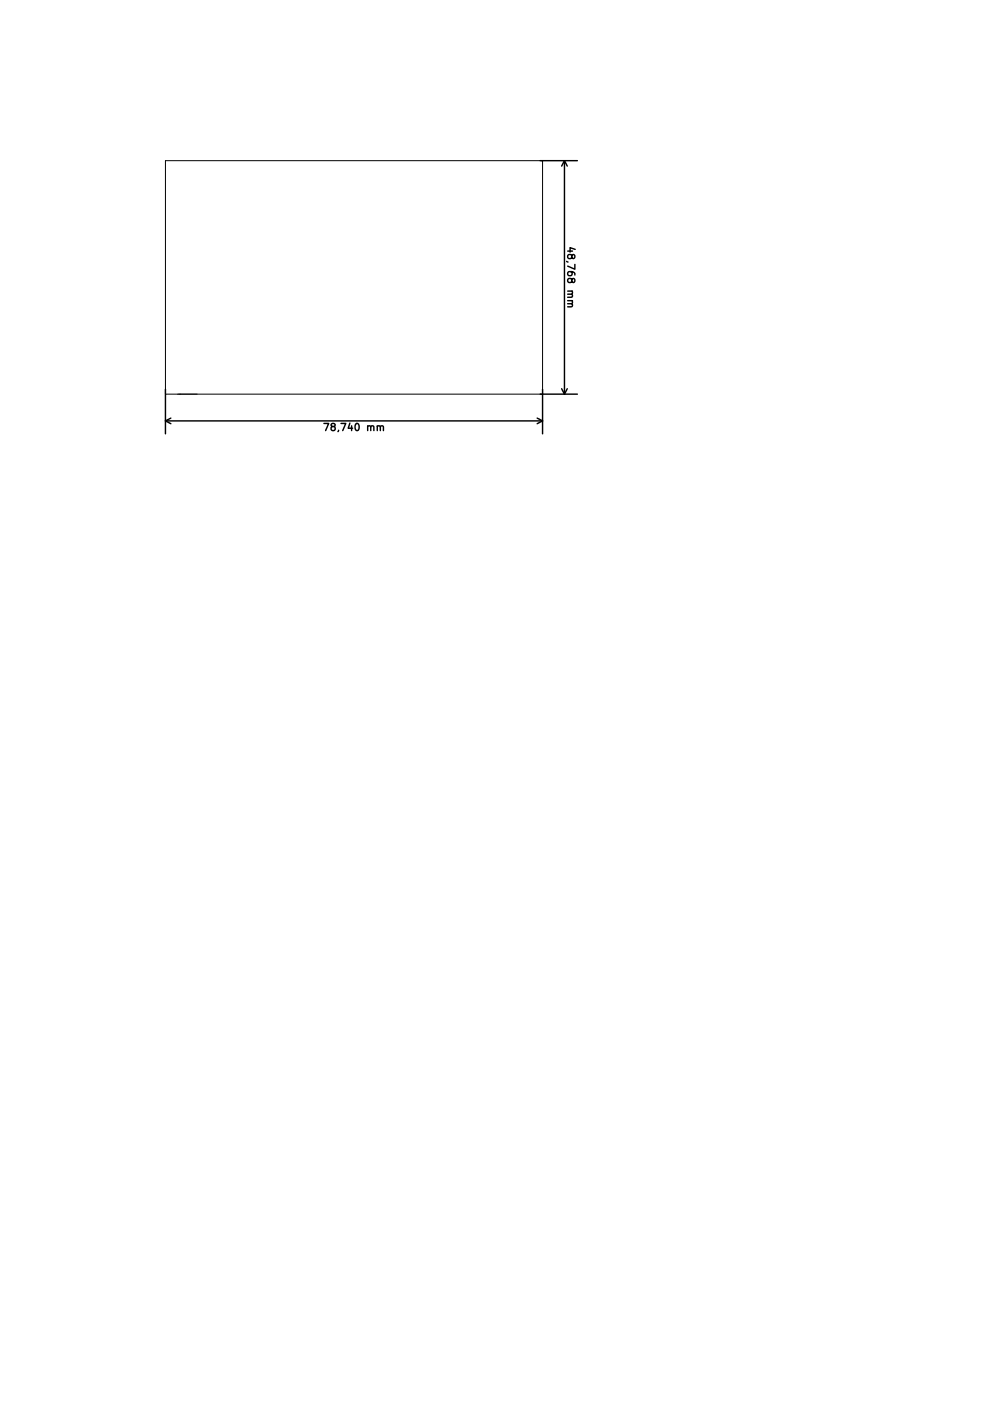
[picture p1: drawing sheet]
<svg xmlns="http://www.w3.org/2000/svg" width="210mm" height="297mm" viewBox="0 0 210 297" stroke-linecap="round" stroke-linejoin="round" font-family="sans-serif">
<defs><g id="words">
<g font-size="2.1">
<text x="118.5" y="52.6" transform="rotate(90 118.5 52.6)">48,768 mm</text>
<text x="68.6" y="90">78,740 mm</text>
</g>
</g></defs>
<g fill="none" stroke="#000" stroke-width=".3">
<path d="M112.8 33.6h7.8M117.9 33.6v48.7M117.9 33.6l-.6 1.1M117.9 33.6l.5 1.1M120.1 52.1l-1.1-.4v1M119.3 63.4l.2 .3v.3l-1 .1M34.5 87.9h78.8M34.5 81.3v9.3M34.5 87.9l1.2 .6M35.7 87.3l-1.2 .6M67.6 88.4h1l-.6 1.5M79.4 89.2l.2-.3 .4 .1 .1 .9"/>
<path d="M112.2 87.3l1.1 .6M112.8 82.3h7.8M113.3 81.3v9.3M113.3 87.9l-1.1 .6M117.3 81.2l.6 1.1M118.4 81.2l-.5 1.1"/>
</g>
<path d="M34.5 33.6h78.8v48.7h-78.8z" fill="none" stroke="#000" stroke-width=".21"/>
<use href="#words"/>
</svg>
